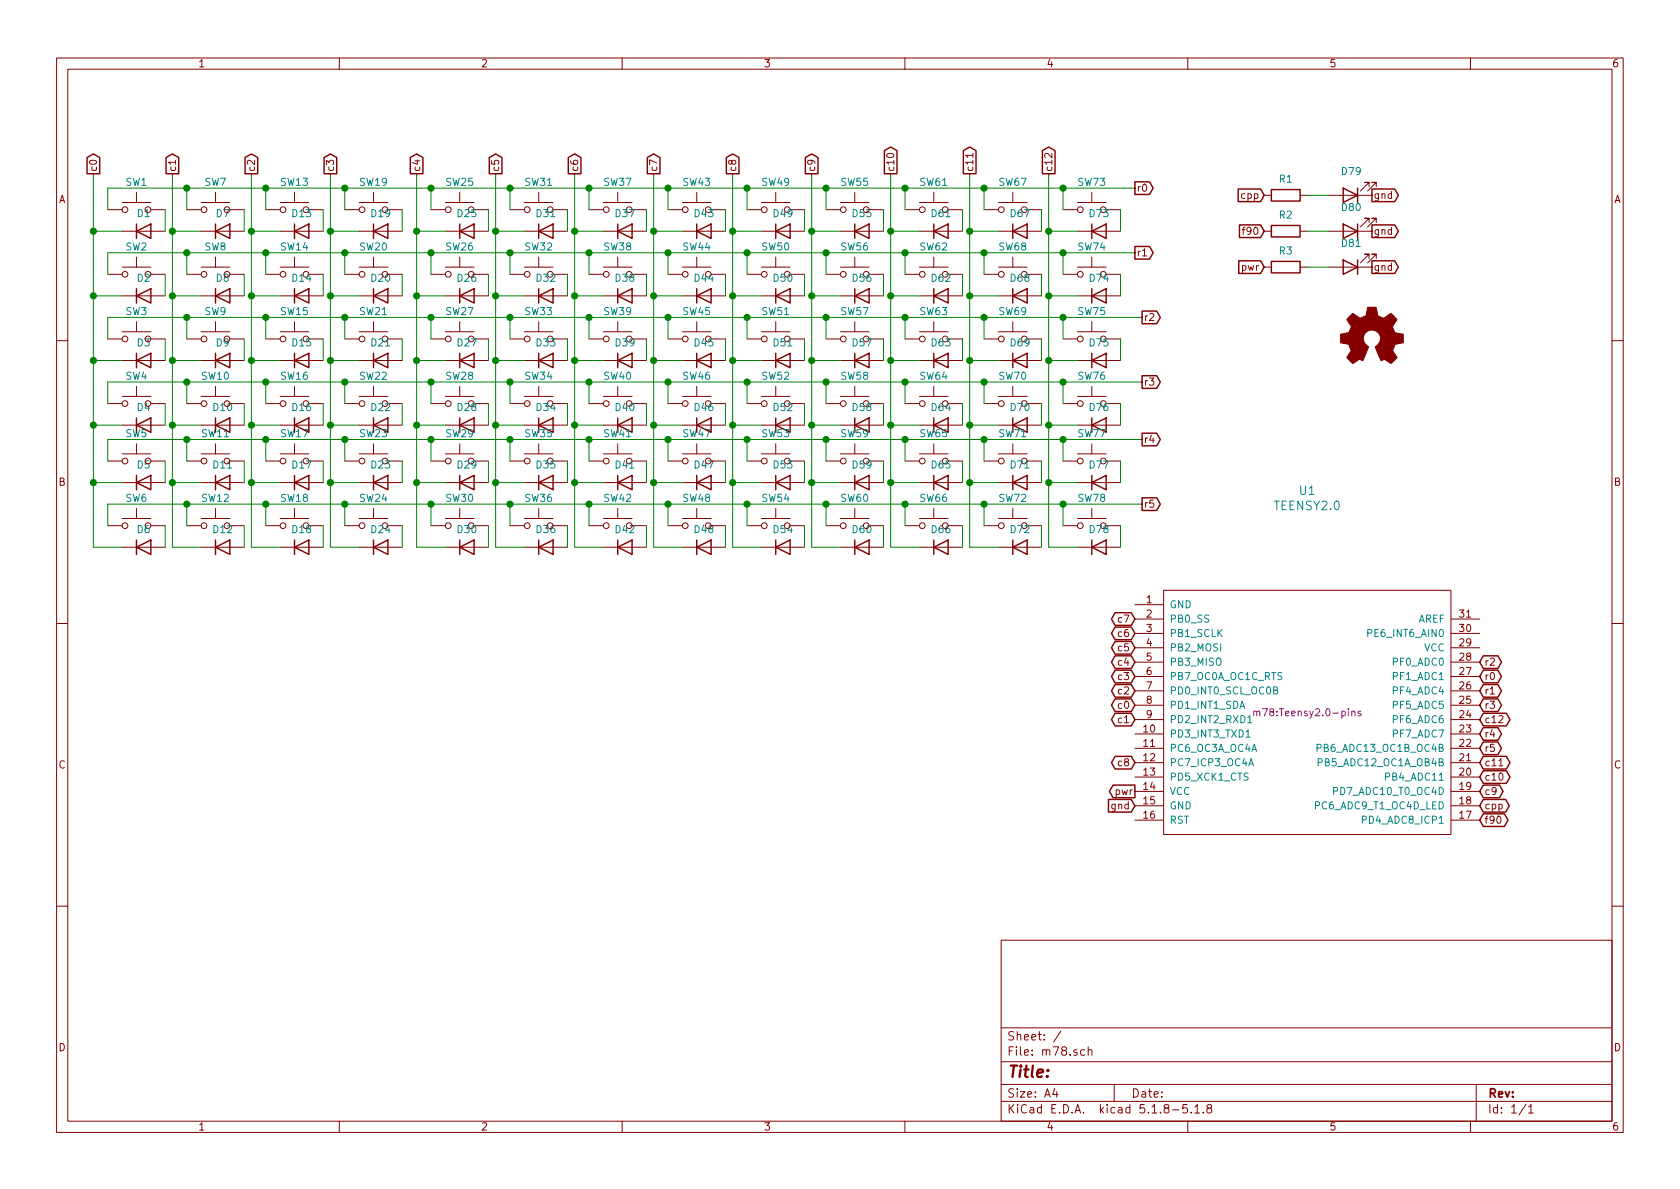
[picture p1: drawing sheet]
<svg xmlns="http://www.w3.org/2000/svg" width="297mm" height="210mm" viewBox="0 0 297 210" stroke-linecap="round" stroke-linejoin="round" font-family="sans-serif">
<defs><g id="words">
<text font-size="2.8" fill="#840000" x="178" y="190.5">Title:</text>
<g font-size="2.1" fill="#008484">
<text x="229.8" y="87.5">U1</text>
<text x="225.4" y="90.2">TEENSY2.0</text>
</g>
<g font-size="2.1" fill="#840000">
<text x="178" y="184">Sheet: /</text>
<text x="178" y="186.7">File: m78.sch</text>
<text x="178" y="196.9">KiCad E.D.A. kicad 5.1.8-5.1.8</text>
<text x="178" y="194.1">Size: A4</text>
<text x="200" y="194.1">Date:</text>
<text x="263" y="194.1">Rev:</text>
<text x="263" y="196.9">Id: 1/1</text>
</g>
<g font-size="1.8" fill="#840000">
<text x="35" y="11.9">1</text>
<text x="85" y="11.9">2</text>
<text x="135" y="11.9">3</text>
<text x="185" y="11.9">4</text>
<text x="235" y="11.9">5</text>
<text x="285" y="11.9">6</text>
<text x="10.4" y="35.9">A</text>
<text x="17.1" y="30.5" transform="rotate(-90 17.1 30.5)">c0</text>
<text x="31.1" y="30.5" transform="rotate(-90 31.1 30.5)">c1</text>
<text x="45.1" y="30.5" transform="rotate(-90 45.1 30.5)">c2</text>
<text x="59.1" y="30.5" transform="rotate(-90 59.1 30.5)">c3</text>
<text x="74.3" y="30.5" transform="rotate(-90 74.3 30.5)">c4</text>
<text x="88.3" y="30.5" transform="rotate(-90 88.3 30.5)">c5</text>
<text x="102.2" y="30.5" transform="rotate(-90 102.2 30.5)">c6</text>
<text x="116.2" y="30.5" transform="rotate(-90 116.2 30.5)">c7</text>
<text x="130.2" y="30.5" transform="rotate(-90 130.2 30.5)">c8</text>
<text x="144.1" y="30.5" transform="rotate(-90 144.1 30.5)">c9</text>
<text x="158.1" y="30.5" transform="rotate(-90 158.1 30.5)">c10</text>
<text x="172.1" y="30.5" transform="rotate(-90 172.1 30.5)">c11</text>
<text x="186.1" y="30.5" transform="rotate(-90 186.1 30.5)">c12</text>
<text x="200.9" y="33.9">r0</text>
<text x="219.6" y="35.2">cpp</text>
<text x="242.8" y="35.2">gnd</text>
<text x="285.4" y="35.9">A</text>
<text x="24.3" y="38.4">D1</text>
<text x="38.3" y="38.4">D7</text>
<text x="150.8" y="38.4">D55</text>
<text x="220.2" y="41.5">f90</text>
<text x="242.8" y="41.5">gnd</text>
<text x="200.9" y="45.3">r1</text>
<text x="219.6" y="47.9">pwr</text>
<text x="242.8" y="47.9">gnd</text>
<text x="38.3" y="49.8">D8</text>
<text x="65.7" y="49.8">D20</text>
<text x="80.9" y="49.8">D26</text>
<text x="202.2" y="56.8">r2</text>
<text x="24.3" y="61.3">D3</text>
<text x="38.3" y="61.3">D9</text>
<text x="202.2" y="68.2">r3</text>
<text x="24.3" y="72.7">D4</text>
<text x="37.7" y="72.7">D10</text>
<text x="24.3" y="82.8">D5</text>
<text x="37.7" y="82.8">D11</text>
<text x="122.8" y="82.8">D47</text>
<text x="202.2" y="78.4">r4</text>
<text x="10.4" y="85.9">B</text>
<text x="202.2" y="89.8">r5</text>
<text x="285.4" y="85.9">B</text>
<text x="94.9" y="94.3">D36</text>
<text x="108.9" y="94.3">D42</text>
<text x="122.8" y="94.3">D48</text>
<text x="136.8" y="94.3">D54</text>
<text x="150.8" y="94.3">D60</text>
<text x="164.7" y="94.3">D66</text>
<text x="202.7" y="106.7">1</text>
<text x="197.9" y="112.6">c6</text>
<text x="197.9" y="110.1">c7</text>
<text x="202.7" y="109.2">2</text>
<text x="202.7" y="111.8">3</text>
<text x="258.1" y="111.8">30</text>
<text x="258.1" y="109.2">31</text>
<text x="197.9" y="115.2">c5</text>
<text x="197.9" y="117.7">c4</text>
<text x="202.7" y="114.3">4</text>
<text x="202.7" y="116.8">5</text>
<text x="202.7" y="119.4">6</text>
<text x="258.1" y="119.4">27</text>
<text x="258.1" y="116.8">28</text>
<text x="258.1" y="114.3">29</text>
<text x="262.4" y="117.7">r2</text>
<text x="197.9" y="120.3">c3</text>
<text x="197.9" y="125.3">c0</text>
<text x="197.9" y="122.8">c2</text>
<text x="202.7" y="121.9">7</text>
<text x="202.7" y="124.5">8</text>
<text x="258.1" y="124.5">25</text>
<text x="258.1" y="121.9">26</text>
<text x="262.4" y="125.3">r3</text>
<text x="262.4" y="122.8">r1</text>
<text x="262.4" y="120.3">r0</text>
<text x="197.9" y="127.9">c1</text>
<text x="202.2" y="129.5">10</text>
<text x="202.7" y="127">9</text>
<text x="258.1" y="129.5">23</text>
<text x="258.1" y="127">24</text>
<text x="262.4" y="127.9">c12</text>
<text x="262.4" y="130.4">r4</text>
<text x="10.4" y="135.9">C</text>
<text x="197.9" y="135.5">c8</text>
<text x="202.2" y="132.1">11</text>
<text x="202.2" y="134.6">12</text>
<text x="202.2" y="137.2">13</text>
<text x="258.1" y="137.2">20</text>
<text x="258.1" y="134.6">21</text>
<text x="258.1" y="132.1">22</text>
<text x="262.4" y="135.5">c11</text>
<text x="262.4" y="133">r5</text>
<text x="285.4" y="135.9">C</text>
<text x="196.6" y="143.1">gnd</text>
<text x="197.3" y="140.6">pwr</text>
<text x="202.2" y="139.7">14</text>
<text x="202.2" y="142.2">15</text>
<text x="258.1" y="142.2">18</text>
<text x="258.1" y="139.7">19</text>
<text x="262.4" y="143.1">cpp</text>
<text x="262.4" y="138">c10</text>
<text x="262.4" y="140.6">c9</text>
<text x="202.2" y="144.8">16</text>
<text x="258.1" y="144.8">17</text>
<text x="262.4" y="145.7">f90</text>
<text x="10.4" y="185.9">D</text>
<text x="285.4" y="185.9">D</text>
<text x="35" y="199.9">1</text>
<text x="85" y="199.9">2</text>
<text x="135" y="199.9">3</text>
<text x="185" y="199.9">4</text>
<text x="235" y="199.9">5</text>
<text x="285" y="199.9">6</text>
</g>
<g font-size="1.8" fill="#008484">
<text x="22.2" y="32.9">SW1</text>
<text x="36.2" y="32.9">SW7</text>
<text x="49.7" y="32.9">SW13</text>
<text x="63.6" y="32.9">SW19</text>
<text x="78.9" y="32.9">SW25</text>
<text x="92.8" y="32.9">SW31</text>
<text x="106.8" y="32.9">SW37</text>
<text x="120.8" y="32.9">SW43</text>
<text x="134.7" y="32.9">SW49</text>
<text x="148.7" y="32.9">SW55</text>
<text x="162.7" y="32.9">SW61</text>
<text x="176.7" y="32.9">SW67</text>
<text x="190.6" y="32.9">SW73</text>
<text x="226.2" y="32.3">R1</text>
<text x="237.3" y="31">D79</text>
<text x="51.7" y="38.4">D13</text>
<text x="65.7" y="38.4">D19</text>
<text x="80.9" y="38.4">D25</text>
<text x="94.9" y="38.4">D31</text>
<text x="108.9" y="38.4">D37</text>
<text x="122.8" y="38.4">D43</text>
<text x="136.8" y="38.4">D49</text>
<text x="164.7" y="38.4">D61</text>
<text x="178.7" y="38.4">D67</text>
<text x="192.7" y="38.4">D73</text>
<text x="226.2" y="38.7">R2</text>
<text x="237.3" y="37.3">D80</text>
<text x="22.2" y="44.3">SW2</text>
<text x="36.2" y="44.3">SW8</text>
<text x="49.7" y="44.3">SW14</text>
<text x="63.6" y="44.3">SW20</text>
<text x="78.9" y="44.3">SW26</text>
<text x="92.8" y="44.3">SW32</text>
<text x="106.8" y="44.3">SW38</text>
<text x="120.8" y="44.3">SW44</text>
<text x="134.7" y="44.3">SW50</text>
<text x="148.7" y="44.3">SW56</text>
<text x="162.7" y="44.3">SW62</text>
<text x="176.7" y="44.3">SW68</text>
<text x="190.6" y="44.3">SW74</text>
<text x="226.2" y="45">R3</text>
<text x="237.3" y="43.7">D81</text>
<text x="24.3" y="49.8">D2</text>
<text x="51.7" y="49.8">D14</text>
<text x="94.9" y="49.8">D32</text>
<text x="108.9" y="49.8">D38</text>
<text x="122.8" y="49.8">D44</text>
<text x="136.8" y="49.8">D50</text>
<text x="150.8" y="49.8">D56</text>
<text x="164.7" y="49.8">D62</text>
<text x="178.7" y="49.8">D68</text>
<text x="192.7" y="49.8">D74</text>
<text x="22.2" y="55.7">SW3</text>
<text x="36.2" y="55.7">SW9</text>
<text x="49.7" y="55.7">SW15</text>
<text x="63.6" y="55.7">SW21</text>
<text x="78.9" y="55.7">SW27</text>
<text x="92.8" y="55.7">SW33</text>
<text x="106.8" y="55.7">SW39</text>
<text x="120.8" y="55.7">SW45</text>
<text x="134.7" y="55.7">SW51</text>
<text x="148.7" y="55.7">SW57</text>
<text x="162.7" y="55.7">SW63</text>
<text x="176.7" y="55.7">SW69</text>
<text x="190.6" y="55.7">SW75</text>
<text x="51.7" y="61.3">D15</text>
<text x="65.7" y="61.3">D21</text>
<text x="80.9" y="61.3">D27</text>
<text x="94.9" y="61.3">D33</text>
<text x="108.9" y="61.3">D39</text>
<text x="122.8" y="61.3">D45</text>
<text x="136.8" y="61.3">D51</text>
<text x="150.8" y="61.3">D57</text>
<text x="164.7" y="61.3">D63</text>
<text x="178.7" y="61.3">D69</text>
<text x="192.7" y="61.3">D75</text>
<text x="22.2" y="67.2">SW4</text>
<text x="35.7" y="67.2">SW10</text>
<text x="49.7" y="67.2">SW16</text>
<text x="63.6" y="67.2">SW22</text>
<text x="78.9" y="67.2">SW28</text>
<text x="92.8" y="67.2">SW34</text>
<text x="106.8" y="67.2">SW40</text>
<text x="120.8" y="67.2">SW46</text>
<text x="134.7" y="67.2">SW52</text>
<text x="148.7" y="67.2">SW58</text>
<text x="162.7" y="67.2">SW64</text>
<text x="176.7" y="67.2">SW70</text>
<text x="190.6" y="67.2">SW76</text>
<text x="22.2" y="77.3">SW5</text>
<text x="35.7" y="77.3">SW11</text>
<text x="49.7" y="77.3">SW17</text>
<text x="51.7" y="72.7">D16</text>
<text x="63.6" y="77.3">SW23</text>
<text x="65.7" y="72.7">D22</text>
<text x="78.9" y="77.3">SW29</text>
<text x="80.9" y="72.7">D28</text>
<text x="92.8" y="77.3">SW35</text>
<text x="94.9" y="72.7">D34</text>
<text x="106.8" y="77.3">SW41</text>
<text x="108.9" y="72.7">D40</text>
<text x="120.8" y="77.3">SW47</text>
<text x="122.8" y="72.7">D46</text>
<text x="134.7" y="77.3">SW53</text>
<text x="136.8" y="72.7">D52</text>
<text x="148.7" y="77.3">SW59</text>
<text x="150.8" y="72.7">D58</text>
<text x="162.7" y="77.3">SW65</text>
<text x="164.7" y="72.7">D64</text>
<text x="176.7" y="77.3">SW71</text>
<text x="178.7" y="72.7">D70</text>
<text x="190.6" y="77.3">SW77</text>
<text x="192.7" y="72.7">D76</text>
<text x="51.7" y="82.8">D17</text>
<text x="65.7" y="82.8">D23</text>
<text x="80.9" y="82.8">D29</text>
<text x="94.9" y="82.8">D35</text>
<text x="108.9" y="82.8">D41</text>
<text x="136.8" y="82.8">D53</text>
<text x="150.8" y="82.8">D59</text>
<text x="164.7" y="82.8">D65</text>
<text x="178.7" y="82.8">D71</text>
<text x="192.7" y="82.8">D77</text>
<text x="22.2" y="88.7">SW6</text>
<text x="35.7" y="88.7">SW12</text>
<text x="49.7" y="88.7">SW18</text>
<text x="63.6" y="88.7">SW24</text>
<text x="78.9" y="88.7">SW30</text>
<text x="92.8" y="88.7">SW36</text>
<text x="106.8" y="88.7">SW42</text>
<text x="120.8" y="88.7">SW48</text>
<text x="134.7" y="88.7">SW54</text>
<text x="148.7" y="88.7">SW60</text>
<text x="162.7" y="88.7">SW66</text>
<text x="176.7" y="88.7">SW72</text>
<text x="190.6" y="88.7">SW78</text>
<text x="24.3" y="94.3">D6</text>
<text x="37.7" y="94.3">D12</text>
<text x="51.7" y="94.3">D18</text>
<text x="65.7" y="94.3">D24</text>
<text x="80.9" y="94.3">D30</text>
<text x="178.7" y="94.3">D72</text>
<text x="192.7" y="94.3">D78</text>
<text x="206.8" y="107.6">GND</text>
<text x="206.8" y="110.1">PB0_SS</text>
<text x="206.8" y="112.6">PB1_SCLK</text>
<text x="242.3" y="112.6">PE6_INT6_AIN0</text>
<text x="250.7" y="110.1">AREF</text>
<text x="206.8" y="115.2">PB2_MOSI</text>
<text x="206.8" y="117.7">PB3_MISO</text>
<text x="246.5" y="117.7">PF0_ADC0</text>
<text x="251.8" y="115.2">VCC</text>
<text x="206.8" y="120.3">PB7_OC0A_OC1C_RTS</text>
<text x="206.8" y="122.8">PD0_INT0_SCL_OC0B</text>
<text x="206.8" y="125.3">PD1_INT1_SDA</text>
<text x="246.5" y="125.3">PF5_ADC5</text>
<text x="246.5" y="122.8">PF4_ADC4</text>
<text x="246.5" y="120.3">PF1_ADC1</text>
<text x="206.8" y="130.4">PD3_INT3_TXD1</text>
<text x="206.8" y="127.9">PD2_INT2_RXD1</text>
<text x="246.5" y="130.4">PF7_ADC7</text>
<text x="246.5" y="127.9">PF6_ADC6</text>
<text x="206.8" y="133">PC6_OC3A_OC4A</text>
<text x="206.8" y="135.5">PC7_ICP3_OC4A</text>
<text x="233.5" y="135.5">PB5_ADC12_OC1A_OB4B</text>
<text x="233.5" y="133">PB6_ADC13_OC1B_OC4B</text>
<text x="206.8" y="138">PD5_XCK1_CTS</text>
<text x="206.8" y="140.6">VCC</text>
<text x="206.8" y="143.1">GND</text>
<text x="232.8" y="143.1">PC6_ADC9_T1_OC4D_LED</text>
<text x="236.3" y="140.6">PD7_ADC10_T0_OC4D</text>
<text x="245.3" y="138">PB4_ADC11</text>
<text x="206.8" y="145.7">RST</text>
<text x="241.4" y="145.7">PD4_ADC8_ICP1</text>
</g>
<text font-size="1.8" fill="#840084" x="222.7" y="126.7">m78:Teensy2.0-pins</text>
</g></defs>
<g fill="none" stroke="#840000" stroke-width=".18">
<path d="M10 10.3h277v189.9h-277zM12 12.2h273v186.1h-273zM60 10.3v1.9M110 10.3v1.9M160 10.3v1.9M210 10.3v1.9M260 10.3v1.9M19 37.1h2.6M21.6 35.8h5.1M24.1 34v1.8M26.7 37.1h2.5M33 37.1h2.6"/>
<path d="M35.6 35.8h5M38.1 34v1.8M40.6 37.1h2.6M47 37.1h2.5M49.5 35.8h5.1M52.1 34v1.8M54.6 37.1h2.5M61 37.1h2.5M63.5 35.8h5.1M66 34v1.8M68.6 37.1h2.5M76.2 37.1h2.5"/>
<path d="M78.7 35.8h5.1M81.3 34v1.8M83.8 37.1h2.6M90.2 37.1h2.5M92.7 35.8h5.1M95.2 34v1.8M97.8 37.1h2.5M104.1 37.1h2.6M106.7 35.8h5.1M109.2 34v1.8M111.8 37.1h2.5M118.1 37.1h2.5"/>
<path d="M120.6 35.8h5.1M123.2 34v1.8M125.7 37.1h2.6M132.1 37.1h2.5M134.6 35.8h5.1M137.2 34v1.8M139.7 37.1h2.5M146 37.1h2.6M148.6 35.8h5.1M151.1 34v1.8M153.7 37.1h2.5M160 37.1h2.6"/>
<path d="M162.6 35.8h5M165.1 34v1.8M167.6 37.1h2.6M172 27.1v.8M174 37.1h2.5M176.5 35.8h5.1M179.1 34v1.8M181.6 37.1h2.5M188 37.1h2.5M190.5 35.8h5.1M193 34v1.8M195.6 37.1h2.5"/>
<path d="M223.5 34.5h1.3M229.9 34.5h1.2M234.9 34.5h7.7M242.1 33v-.7h-.8h.8l-1.6 1.5M242.1 39.4v-.8h-.8h.8l-1.6 1.5M243.3 33v-.7h-.7h.7l-1.5 1.5M243.3 39.4v-.8h-.7h.7l-1.5 1.5M19 48.5h2.6M19 59.9h2.6M21.6 40.9h7.6M21.6 47.2h5.1M21.6 52.3h7.6"/>
<path d="M21.6 58.7h5.1M24.1 45.5v1.7M24.1 56.9v1.8M26.7 48.5h2.5M26.7 59.9h2.5M33 48.5h2.6M33 59.9h2.6M35.6 40.9h7.6M35.6 47.2h5M35.6 52.3h7.6M35.6 58.7h5M38.1 45.5v1.7"/>
<path d="M38.1 56.9v1.8M40.6 48.5h2.6M40.6 59.9h2.6M47 48.5h2.5M47 59.9h2.5M49.5 40.9h7.6M49.5 47.2h5.1M49.5 52.3h7.6M49.5 58.7h5.1M52.1 45.5v1.7M52.1 56.9v1.8M54.6 48.5h2.5"/>
<path d="M54.6 59.9h2.5M61 48.5h2.5M61 59.9h2.5M63.5 40.9h7.6M63.5 47.2h5.1M63.5 52.3h7.6M63.5 58.7h5.1M66 45.5v1.7M66 56.9v1.8M68.6 48.5h2.5M68.6 59.9h2.5M76.2 48.5h2.5"/>
<path d="M76.2 59.9h2.5M78.7 40.9h7.7M78.7 47.2h5.1M78.7 52.3h7.7M78.7 58.7h5.1M81.3 45.5v1.7M81.3 56.9v1.8M83.8 48.5h2.6M83.8 59.9h2.6M90.2 48.5h2.5M90.2 59.9h2.5M92.7 40.9h7.6"/>
<path d="M92.7 47.2h5.1M92.7 52.3h7.6M92.7 58.7h5.1M95.2 45.5v1.7M95.2 56.9v1.8M97.8 48.5h2.5M97.8 59.9h2.5M104.1 48.5h2.6M104.1 59.9h2.6M106.7 40.9h7.6M106.7 47.2h5.1M106.7 52.3h7.6"/>
<path d="M106.7 58.7h5.1M109.2 45.5v1.7M109.2 56.9v1.8M111.8 48.5h2.5M111.8 59.9h2.5M118.1 48.5h2.5M118.1 59.9h2.5M120.6 40.9h7.7M120.6 47.2h5.1M120.6 52.3h7.7M120.6 58.7h5.1M123.2 45.5v1.7"/>
<path d="M123.2 56.9v1.8M125.7 48.5h2.6M125.7 59.9h2.6M132.1 48.5h2.5M132.1 59.9h2.5M134.6 40.9h7.6M134.6 47.2h5.1M134.6 52.3h7.6M134.6 58.7h5.1M137.2 45.5v1.7M137.2 56.9v1.8M139.7 48.5h2.5"/>
<path d="M139.7 59.9h2.5M146 48.5h2.6M146 59.9h2.6M148.6 40.9h7.6M148.6 47.2h5.1M148.6 52.3h7.6M148.6 58.7h5.1M151.1 45.5v1.7M151.1 56.9v1.8M153.7 48.5h2.5M153.7 59.9h2.5M160 48.5h2.6"/>
<path d="M160 59.9h2.6M162.6 40.9h7.6M162.6 47.2h5M162.6 52.3h7.6M162.6 58.7h5M165.1 45.5v1.7M165.1 56.9v1.8M167.6 48.5h2.6M167.6 59.9h2.6M174 48.5h2.5M174 59.9h2.5M176.5 40.9h7.6"/>
<path d="M176.5 47.2h5.1M176.5 52.3h7.6M176.5 58.7h5.1M179.1 45.5v1.7M179.1 56.9v1.8M181.6 48.5h2.5M181.6 59.9h2.5M188 48.5h2.5M188 59.9h2.5M190.5 40.9h7.6M190.5 47.2h5.1M190.5 52.3h7.6"/>
<path d="M190.5 58.7h5.1M193 45.5v1.7M193 56.9v1.8M195.6 48.5h2.5M195.6 59.9h2.5M223.5 40.9h1.3M223.5 47.2h1.3M229.9 40.9h1.2M229.9 47.2h1.2M234.9 40.9h7.7M234.9 47.2h7.7M242.1 45.7v-.7h-.8h.8l-1.6 1.5"/>
<path d="M243.3 45.7v-.7h-.7h.7l-1.5 1.5M10 60.2h2M19 71.4h2.6M21.6 70.1h5.1M21.6 75.2h7.6M21.6 63.7h7.6M24.1 68.3v1.8M24.1 78.5v1.8M26.7 71.4h2.5M33 71.4h2.6M35.6 70.1h5M35.6 75.2h7.6"/>
<path d="M35.6 63.7h7.6M38.1 68.3v1.8M38.1 78.5v1.8M40.6 71.4h2.6M47 71.4h2.5M49.5 70.1h5.1M49.5 75.2h7.6M49.5 63.7h7.6M52.1 68.3v1.8M52.1 78.5v1.8M54.6 71.4h2.5M61 71.4h2.5"/>
<path d="M63.5 70.1h5.1M63.5 75.2h7.6M63.5 63.7h7.6M66 68.3v1.8M66 78.5v1.8M68.6 71.4h2.5M76.2 71.4h2.5M78.7 70.1h5.1M78.7 75.2h7.7M78.7 63.7h7.7M81.3 68.3v1.8M81.3 78.5v1.8"/>
<path d="M83.8 71.4h2.6M90.2 71.4h2.5M92.7 70.1h5.1M92.7 75.2h7.6M92.7 63.7h7.6M95.2 68.3v1.8M95.2 78.5v1.8M97.8 71.4h2.5M104.1 71.4h2.6M106.7 70.1h5.1M106.7 75.2h7.6M106.7 63.7h7.6"/>
<path d="M109.2 68.3v1.8M109.2 78.5v1.8M111.8 71.4h2.5M118.1 71.4h2.5M120.6 70.1h5.1M120.6 75.2h7.7M120.6 63.7h7.7M123.2 68.3v1.8M123.2 78.5v1.8M125.7 71.4h2.6M132.1 71.4h2.5M134.6 70.1h5.1"/>
<path d="M134.6 75.2h7.6M134.6 63.7h7.6M137.2 68.3v1.8M137.2 78.5v1.8M139.7 71.4h2.5M146 71.4h2.6M148.6 70.1h5.1M148.6 75.2h7.6M148.6 63.7h7.6M151.1 68.3v1.8M151.1 78.5v1.8M153.7 71.4h2.5"/>
<path d="M160 71.4h2.6M162.6 70.1h5M162.6 75.2h7.6M162.6 63.7h7.6M165.1 68.3v1.8M165.1 78.5v1.8M167.6 71.4h2.6M174 71.4h2.5M176.5 70.1h5.1M176.5 75.2h7.6M176.5 63.7h7.6M179.1 68.3v1.8"/>
<path d="M179.1 78.5v1.8M181.6 71.4h2.5M188 71.4h2.5M190.5 70.1h5.1M190.5 75.2h7.6M190.5 63.7h7.6M193 68.3v1.8M193 78.5v1.8M195.6 71.4h2.5M285 60.2h2M19 81.5h2.6M19 93h2.6"/>
<path d="M21.6 85.3h7.6M21.6 96.8h7.6M21.6 80.3h5.1M21.6 91.7h5.1M24.1 89.9v1.8M26.7 81.5h2.5M26.7 93h2.5M33 81.5h2.6M33 93h2.6M35.6 85.3h7.6M35.6 96.8h7.6M35.6 80.3h5"/>
<path d="M35.6 91.7h5M38.1 89.9v1.8M40.6 81.5h2.6M40.6 93h2.6M47 81.5h2.5M47 93h2.5M49.5 85.3h7.6M49.5 96.8h7.6M49.5 80.3h5.1M49.5 91.7h5.1M52.1 89.9v1.8M54.6 81.5h2.5"/>
<path d="M54.6 93h2.5M61 81.5h2.5M61 93h2.5M63.5 85.3h7.6M63.5 96.8h7.6M63.5 80.3h5.1M63.5 91.7h5.1M66 89.9v1.8M68.6 81.5h2.5M68.6 93h2.5M76.2 81.5h2.5M76.2 93h2.5"/>
<path d="M78.7 85.3h7.7M78.7 96.8h7.7M78.7 80.3h5.1M78.7 91.7h5.1M81.3 89.9v1.8M83.8 81.5h2.6M83.8 93h2.6M90.2 81.5h2.5M90.2 93h2.5M92.7 85.3h7.6M92.7 96.8h7.6M92.7 80.3h5.1"/>
<path d="M92.7 91.7h5.1M95.2 89.9v1.8M97.8 81.5h2.5M97.8 93h2.5M104.1 81.5h2.6M104.1 93h2.6M106.7 85.3h7.6M106.7 96.8h7.6M106.7 80.3h5.1M106.7 91.7h5.1M109.2 89.9v1.8M111.8 81.5h2.5"/>
<path d="M111.8 93h2.5M118.1 81.5h2.5M118.1 93h2.5M120.6 85.3h7.7M120.6 96.8h7.7M120.6 80.3h5.1M120.6 91.7h5.1M123.2 89.9v1.8M125.7 81.5h2.6M125.7 93h2.6M132.1 81.5h2.5M132.1 93h2.5"/>
<path d="M134.6 85.3h7.6M134.6 96.8h7.6M134.6 80.3h5.1M134.6 91.7h5.1M137.2 89.9v1.8M139.7 81.5h2.5M139.7 93h2.5M146 81.5h2.6M146 93h2.6M148.6 85.3h7.6M148.6 96.8h7.6M148.6 80.3h5.1"/>
<path d="M148.6 91.7h5.1M151.1 89.9v1.8M153.7 81.5h2.5M153.7 93h2.5M160 81.5h2.6M160 93h2.6M162.6 85.3h7.6M162.6 96.8h7.6M162.6 80.3h5M162.6 91.7h5M165.1 89.9v1.8M167.6 81.5h2.6"/>
<path d="M167.6 93h2.6M174 81.5h2.5M174 93h2.5M176.5 85.3h7.6M176.5 96.8h7.6M176.5 80.3h5.1M176.5 91.7h5.1M179.1 89.9v1.8M181.6 81.5h2.5M181.6 93h2.5M188 81.5h2.5M188 93h2.5"/>
<path d="M190.5 85.3h7.6M190.5 96.8h7.6M190.5 80.3h5.1M190.5 91.7h5.1M193 89.9v1.8M195.6 81.5h2.5M195.6 93h2.5M10 110.3h2M200.7 106.9h5M200.7 109.5h5M200.7 119.6h5M200.7 117.1h5"/>
<path d="M200.7 114.5h5M200.7 112h5M205.7 104.4h50.8v43.2h-50.8zM256.5 109.5h5.1M256.5 119.6h5.1M256.5 117.1h5.1M256.5 114.5h5.1M256.5 112h5.1M285 110.3h2M200.7 129.8h5M200.7 132.3h5M200.7 134.9h5"/>
<path d="M200.7 137.4h5M200.7 139.9h5M200.7 127.2h5M200.7 124.7h5M200.7 122.2h5M256.5 129.8h5.1M256.5 132.3h5.1M256.5 134.9h5.1M256.5 137.4h5.1M256.5 139.9h5.1M256.5 127.2h5.1M256.5 124.7h5.1"/>
<path d="M256.5 122.2h5.1M265 135.4h.7M200.7 142.5h5M200.7 145h5M256.5 142.5h5.1M256.5 145h5.1M10 160.2h2M177 166.3h108v32h-108zM285 160.2h2M60 198.3v1.9M110 198.3v1.9M160 198.3v1.9"/>
<path d="M177 194.8h108M177 191.8h108M177 187.8h108M177 181.8h108M186.5 192.5l-.4 1h1M186.8 193v1M187.6 182.3l-1.3 2M191.8 185.7l-.5-.1-.2 .3 .1 .6h.6M192.4 185.7h.1a.37 .37 0 0 1 .6 .1v.8M192.4 185.1v1.5M197 191.8v3M207.3 196.3h1.2"/>
<path d="M209.9 195.3h-.7l-.1 .7 .2-.1 .5 .1 .2 .2-.1 .5-.2 .1-.6-.1M210 198.3v1.9M210.6 196.7v.1M211.3 195.8l.4-.5v1.5M211.3 196.8h.8M212.8 196.7v.1M213.7 196l-.3-.3 .1-.2 .2-.2 .4 .1 .1 .2v.2l-.7 .2a.48 .48 0 0 0 0 .7l.2 .1 .5-.1a.48 .48 0 0 0-.2-.7M260 198.3v1.9M261 191.8v6.5M269.8 195.2l-1.2 2M270.3 195.8l.4-.5v1.5M270.3 196.8h.8"/>
<circle cx="22.1" cy="37.1" r=".51"/>
<circle cx="36.1" cy="37.1" r=".51"/>
<circle cx="50" cy="37.1" r=".51"/>
<circle cx="64" cy="37.1" r=".51"/>
<circle cx="79.2" cy="37.1" r=".51"/>
<circle cx="93.2" cy="37.1" r=".51"/>
<circle cx="107.2" cy="37.1" r=".51"/>
<circle cx="121.2" cy="37.1" r=".51"/>
<circle cx="135.1" cy="37.1" r=".51"/>
<circle cx="149.1" cy="37.1" r=".51"/>
<circle cx="163.1" cy="37.1" r=".51"/>
<circle cx="177" cy="37.1" r=".51"/>
<circle cx="191" cy="37.1" r=".51"/>
<circle cx="22.1" cy="48.5" r=".51"/>
<circle cx="22.1" cy="59.9" r=".51"/>
<circle cx="36.1" cy="48.5" r=".51"/>
<circle cx="36.1" cy="59.9" r=".51"/>
<circle cx="50" cy="59.9" r=".51"/>
<circle cx="50" cy="48.5" r=".51"/>
<circle cx="64" cy="59.9" r=".51"/>
<circle cx="64" cy="48.5" r=".51"/>
<circle cx="79.2" cy="48.5" r=".51"/>
<circle cx="79.2" cy="59.9" r=".51"/>
<circle cx="93.2" cy="48.5" r=".51"/>
<circle cx="93.2" cy="59.9" r=".51"/>
<circle cx="107.2" cy="59.9" r=".51"/>
<circle cx="107.2" cy="48.5" r=".51"/>
<circle cx="121.2" cy="59.9" r=".51"/>
<circle cx="121.2" cy="48.5" r=".51"/>
<circle cx="135.1" cy="48.5" r=".51"/>
<circle cx="135.1" cy="59.9" r=".51"/>
<circle cx="149.1" cy="48.5" r=".51"/>
<circle cx="149.1" cy="59.9" r=".51"/>
<circle cx="163.1" cy="48.5" r=".51"/>
<circle cx="163.1" cy="59.9" r=".51"/>
<circle cx="177" cy="48.5" r=".51"/>
<circle cx="177" cy="59.9" r=".51"/>
<circle cx="191" cy="59.9" r=".51"/>
<circle cx="191" cy="48.5" r=".51"/>
<circle cx="22.1" cy="71.4" r=".51"/>
<circle cx="36.1" cy="71.4" r=".51"/>
<circle cx="50" cy="71.4" r=".51"/>
<circle cx="64" cy="71.4" r=".51"/>
<circle cx="79.2" cy="71.4" r=".51"/>
<circle cx="93.2" cy="71.4" r=".51"/>
<circle cx="107.2" cy="71.4" r=".51"/>
<circle cx="121.2" cy="71.4" r=".51"/>
<circle cx="135.1" cy="71.4" r=".51"/>
<circle cx="149.1" cy="71.4" r=".51"/>
<circle cx="163.1" cy="71.4" r=".51"/>
<circle cx="177" cy="71.4" r=".51"/>
<circle cx="191" cy="71.4" r=".51"/>
<circle cx="22.1" cy="81.5" r=".51"/>
<circle cx="22.1" cy="93" r=".51"/>
<circle cx="36.1" cy="81.5" r=".51"/>
<circle cx="36.1" cy="93" r=".51"/>
<circle cx="50" cy="81.5" r=".51"/>
<circle cx="50" cy="93" r=".51"/>
<circle cx="64" cy="93" r=".51"/>
<circle cx="64" cy="81.5" r=".51"/>
<circle cx="79.2" cy="93" r=".51"/>
<circle cx="79.2" cy="81.5" r=".51"/>
<circle cx="93.2" cy="93" r=".51"/>
<circle cx="93.2" cy="81.5" r=".51"/>
<circle cx="107.2" cy="81.5" r=".51"/>
<circle cx="107.2" cy="93" r=".51"/>
<circle cx="121.2" cy="81.5" r=".51"/>
<circle cx="121.2" cy="93" r=".51"/>
<circle cx="135.1" cy="93" r=".51"/>
<circle cx="135.1" cy="81.5" r=".51"/>
<circle cx="149.1" cy="81.5" r=".51"/>
<circle cx="149.1" cy="93" r=".51"/>
<circle cx="163.1" cy="81.5" r=".51"/>
<circle cx="163.1" cy="93" r=".51"/>
<circle cx="177" cy="81.5" r=".51"/>
<circle cx="177" cy="93" r=".51"/>
<circle cx="191" cy="93" r=".51"/>
<circle cx="191" cy="81.5" r=".51"/>
</g>
<g fill="none" stroke="#840000" stroke-width=".25">
<path d="M15.4 27.9l1.1-.7 1.1 .7v2.8h-2.2zM24.1 39.6v2.6M29.4 27.9l1.1-.7 1.1 .7v2.8h-2.2zM38.1 39.6v2.6M43.3 27.9l1.1-.7 1.2 .7v2.8h-2.3zM52.1 39.6v2.6M57.3 27.9l1.1-.7 1.1 .7v2.8h-2.2zM66 39.6v2.6M72.5 27.9l1.2-.7 1.1 .7v2.8h-2.3zM81.3 39.6v2.6M86.5 27.9l1.1-.7 1.1 .7v2.8h-2.2zM95.2 39.6v2.6"/>
<path d="M100.5 27.9l1.1-.7 1.1 .7v2.8h-2.2zM109.2 39.6v2.6M114.5 27.9l1.1-.7 1.1 .7v2.8h-2.2zM123.2 39.6v2.6M128.4 27.9l1.1-.7 1.2 .7v2.8h-2.3zM137.2 39.6v2.6M142.4 27.9l1.1-.7 1.1 .7v2.8h-2.2zM151.1 39.6v2.6M156.4 26.6l1.1-.6 1.1 .6v4.1h-2.2zM165.1 39.6v2.6M170.3 26.6l1.1-.6 1.2 .6v4.1h-2.3zM179.1 39.6v2.6"/>
<path d="M184.3 26.6l1.1-.6 1.1 .6v4.1h-2.2zM193 39.6v2.6M200.7 32.2h2.6l.6 1.1-.6 1.1h-2.6zM218.9 33.4h4l.6 1.1-.6 1.2h-4zM219.2 39.8h3.7l.6 1.1-.6 1.1h-3.7zM224.8 33.5h5.1v2.1h-5.1zM224.8 39.9h5.1v2h-5.1zM237.5 33.3l2.5 1.2-2.5 1.3zM237.5 39.6l2.5 1.3-2.5 1.3zM240 33.3v2.5M240 39.6v2.6M242.6 39.8h4l.6 1.1-.6 1.1h-4z"/>
<path d="M242.6 33.4h4l.6 1.1-.6 1.2h-4zM24.1 40.9l2.6-1.3v2.6zM24.1 52.3l2.6-1.3v2.6zM24.1 51v2.6M38.1 40.9l2.5-1.3v2.6zM38.1 52.3l2.5-1.3v2.6zM38.1 51v2.6M52.1 40.9l2.5-1.3v2.6zM52.1 52.3l2.5-1.3v2.6zM52.1 51v2.6M66 52.3l2.6-1.3v2.6zM66 40.9l2.6-1.3v2.6z"/>
<path d="M66 51v2.6M81.3 52.3l2.5-1.3v2.6zM81.3 40.9l2.5-1.3v2.6zM81.3 51v2.6M95.2 52.3l2.6-1.3v2.6zM95.2 40.9l2.6-1.3v2.6zM95.2 51v2.6M109.2 52.3l2.6-1.3v2.6zM109.2 40.9l2.6-1.3v2.6zM109.2 51v2.6M123.2 52.3l2.5-1.3v2.6zM123.2 40.9l2.5-1.3v2.6z"/>
<path d="M123.2 51v2.6M137.2 52.3l2.5-1.3v2.6zM137.2 40.9l2.5-1.3v2.6zM137.2 51v2.6M151.1 40.9l2.6-1.3v2.6zM151.1 52.3l2.6-1.3v2.6zM151.1 51v2.6M165.1 52.3l2.5-1.3v2.6zM165.1 40.9l2.5-1.3v2.6zM165.1 51v2.6M179.1 52.3l2.5-1.3v2.6zM179.1 40.9l2.5-1.3v2.6z"/>
<path d="M179.1 51v2.6M193 52.3l2.6-1.3v2.6zM193 40.9l2.6-1.3v2.6zM193 51v2.6M200.7 43.6h2.6l.6 1.1-.6 1.1h-2.6zM201.9 55h2.6l.7 1.1-.7 1.1h-2.6zM219 46.1h3.9l.6 1.1-.6 1.2h-3.9zM224.8 46.2h5.1v2.1h-5.1zM237.5 46l2.5 1.2-2.5 1.3zM240 46v2.5M242.6 46.1h4l.6 1.1-.6 1.2h-4zM24.1 63.7l2.6-1.2v2.5z"/>
<path d="M24.1 75.2l2.6-1.3v2.5zM24.1 62.5v2.5M24.1 73.9v2.5M38.1 63.7l2.5-1.2v2.5zM38.1 75.2l2.5-1.3v2.5zM38.1 62.5v2.5M38.1 73.9v2.5M52.1 63.7l2.5-1.2v2.5zM52.1 75.2l2.5-1.3v2.5zM52.1 62.5v2.5M52.1 73.9v2.5M66 75.2l2.6-1.3v2.5z"/>
<path d="M66 63.7l2.6-1.2v2.5zM66 62.5v2.5M66 73.9v2.5M81.3 75.2l2.5-1.3v2.5zM81.3 63.7l2.5-1.2v2.5zM81.3 62.5v2.5M81.3 73.9v2.5M95.2 75.2l2.6-1.3v2.5zM95.2 63.7l2.6-1.2v2.5zM95.2 62.5v2.5M95.2 73.9v2.5M109.2 75.2l2.6-1.3v2.5z"/>
<path d="M109.2 63.7l2.6-1.2v2.5zM109.2 62.5v2.5M109.2 73.9v2.5M123.2 75.2l2.5-1.3v2.5zM123.2 63.7l2.5-1.2v2.5zM123.2 62.5v2.5M123.2 73.9v2.5M137.2 75.2l2.5-1.3v2.5zM137.2 63.7l2.5-1.2v2.5zM137.2 62.5v2.5M137.2 73.9v2.5M151.1 75.2l2.6-1.3v2.5z"/>
<path d="M151.1 63.7l2.6-1.2v2.5zM151.1 62.5v2.5M151.1 73.9v2.5M165.1 75.2l2.5-1.3v2.5zM165.1 63.7l2.5-1.2v2.5zM165.1 62.5v2.5M165.1 73.9v2.5M179.1 75.2l2.5-1.3v2.5zM179.1 63.7l2.5-1.2v2.5zM179.1 62.5v2.5M179.1 73.9v2.5M193 75.2l2.6-1.3v2.5z"/>
<path d="M193 63.7l2.6-1.2v2.5zM193 62.5v2.5M193 73.9v2.5M201.9 66.4h2.6l.7 1.2-.7 1.1h-2.6zM201.9 76.6h2.6l.7 1.1-.7 1.1h-2.6zM24.1 85.3l2.6-1.2v2.5zM24.1 96.8l2.6-1.3v2.5zM24.1 84.1v2.5M24.1 95.5v2.5M38.1 85.3l2.5-1.2v2.5zM38.1 96.8l2.5-1.3v2.5zM38.1 84.1v2.5"/>
<path d="M38.1 95.5v2.5M52.1 85.3l2.5-1.2v2.5zM52.1 96.8l2.5-1.3v2.5zM52.1 84.1v2.5M52.1 95.5v2.5M66 96.8l2.6-1.3v2.5zM66 85.3l2.6-1.2v2.5zM66 84.1v2.5M66 95.5v2.5M81.3 96.8l2.5-1.3v2.5zM81.3 85.3l2.5-1.2v2.5zM81.3 84.1v2.5"/>
<path d="M81.3 95.5v2.5M95.2 96.8l2.6-1.3v2.5zM95.2 85.3l2.6-1.2v2.5zM95.2 84.1v2.5M95.2 95.5v2.5M109.2 96.8l2.6-1.3v2.5zM109.2 85.3l2.6-1.2v2.5zM109.2 84.1v2.5M109.2 95.5v2.5M123.2 85.3l2.5-1.2v2.5zM123.2 96.8l2.5-1.3v2.5zM123.2 84.1v2.5"/>
<path d="M123.2 95.5v2.5M137.2 96.8l2.5-1.3v2.5zM137.2 85.3l2.5-1.2v2.5zM137.2 84.1v2.5M137.2 95.5v2.5M151.1 96.8l2.6-1.3v2.5zM151.1 85.3l2.6-1.2v2.5zM151.1 84.1v2.5M151.1 95.5v2.5M165.1 96.8l2.5-1.3v2.5zM165.1 85.3l2.5-1.2v2.5zM165.1 84.1v2.5"/>
<path d="M165.1 95.5v2.5M179.1 96.8l2.5-1.3v2.5zM179.1 85.3l2.5-1.2v2.5zM179.1 84.1v2.5M179.1 95.5v2.5M193 96.8l2.6-1.3v2.5zM193 85.3l2.6-1.2v2.5zM193 84.1v2.5M193 95.5v2.5M201.9 88h2.6l.7 1.1-.7 1.2h-2.6zM197.2 118.5h2.8l.7 1.1-.7 1.1h-2.8l-.7-1.1zM197.2 113.4h2.8l.7 1.1-.7 1.2h-2.8l-.7-1.2z"/>
<path d="M197.2 116h2.8l.7 1.1-.7 1.1h-2.8l-.7-1.1zM197.2 110.9h2.8l.7 1.1-.7 1.1h-2.8l-.7-1.1zM197.2 108.4h2.8l.7 1.1-.7 1.1h-2.8l-.7-1.1zM262.3 118.5h2.5l.7 1.1-.7 1.1h-2.5l-.7-1.1zM262.3 116h2.5l.7 1.1-.7 1.1h-2.5l-.7-1.1zM196.8 138.8h3.9v2.3h-3.9l-.6-1.2zM197.2 123.6h2.8l.7 1.1-.7 1.1h-2.8l-.7-1.1zM197.2 126.1h2.8l.7 1.1-.7 1.2h-2.8l-.7-1.2zM197.2 121.1h2.8l.7 1.1-.7 1.1h-2.8l-.7-1.1zM197.2 133.8h2.8l.7 1.1-.7 1.1h-2.8l-.7-1.1zM262.3 123.6h2.5l.7 1.1-.7 1.1h-2.5l-.7-1.1zM262.3 136.3h4l.7 1.1-.7 1.1h-4l-.7-1.1z"/>
<path d="M262.3 133.8h4l.7 1.1-.7 1.1h-4l-.7-1.1zM262.3 126.1h4l.7 1.1-.7 1.2h-4l-.7-1.2zM262.3 121.1h2.5l.7 1.1-.7 1.1h-2.5l-.7-1.1zM262.3 128.7h2.5l.7 1.1-.7 1.1h-2.5l-.7-1.1zM262.3 131.2h2.5l.7 1.1-.7 1.1h-2.5l-.7-1.1zM262.3 138.8h2.8l.7 1.1-.7 1.2h-2.8l-.7-1.2zM196 141.4h4l.7 1.1-.7 1.1h-4zM262.3 141.4h3.9l.7 1.1-.7 1.1h-3.9l-.7-1.1zM262.3 143.9h3.7l.6 1.1-.6 1.1h-3.7l-.7-1.1z"/>
</g>
<path d="M241.8 112l.6-.1 .1-.5-.2-.1h-.5v1.3M220.3 130.3h.7M220.6 127.8h.7M220.8 135.4l.4-1.2 .4 1.2M220.9 135.1h.6M225.2 122.1l.6-.1 .1-.2-.1-.2-.6-.1v1.2h.5l.2-.1v-.3l-.3-.2M232.9 132.3l.7-.1v-.5l-.7-.1v1.3M235.8 139.9l.6-.1v-.4l-.1-.2h-.5v1.3M240.9 145l.6-.1v-.5l-.1-.1h-.5v1.3" fill="none" stroke="#008484" stroke-width=".18"/>
<path d="M221.7 125.9l.1-.2 .3 .1 .1 .8M221.7 125.7v.9M239 125.9l.2-.2 .3 .1 .1 .8M240.6 125.8l-.3-.1-.2 .2 .1 .2 .4 .1v.3h-.5" fill="none" stroke="#840084" stroke-width=".18"/>
<path d="M238.6 55.9l.6-.5 .9 .6a.62 .62 0 0 0 1 0l.2-.1a1.62 1.62 0 0 0 .5-1.3l.1-.3 1.4 .1 .2 .7a.74 .74 0 0 0 .6 1l.6 .2 1.2-.9 1.1 1.1-.4 .6a.75 .75 0 0 0-.2 1.2l.2 .5 1.5 .3v1.5l-1.4 .3-.1 .1a1.23 1.23 0 0 0-.2 1.2l.6 1-.1 .2-1 .9-.8-.6a.54 .54 0 0 0-.9 .1l-1-2.4a2.33 2.33 0 0 0 .8-1.9 1.54 1.54 0 0 0-2.5-.7 1.54 1.54 0 0 0 .5 2.5l-1.1 2.5a.69 .69 0 0 0-1.1 .1l-.6 .4-1.1-1.1 .8-1.2-.2-.5a.71 .71 0 0 0-.9-.7l-.8-.2v-1.5l.5-.1a1.11 1.11 0 0 0 1.2-.7 .72 .72 0 0 0-.2-1.2l-.4-.6z" fill="#840000" stroke="#840000" stroke-width=".18"/>
<g fill="none" stroke="#008400" stroke-width=".18">
<path d="M16.5 30.7v66.1h5.1M29.2 37.1v3.8M30.5 30.7v66.1h5.1M33 33.3v3.8M43.2 37.1v3.8M44.4 30.7v66.1h5.1M47 33.3v3.8M57.1 37.1v3.8M58.4 30.7v66.1h5.1M61 33.3v3.8M71.1 37.1v3.8M73.7 30.7v66.1h5"/>
<path d="M76.2 33.3v3.8M86.4 37.1v3.8M87.6 30.7v66.1h5.1M90.2 33.3v3.8M100.3 37.1v3.8M101.6 30.7v66.1h5.1M104.1 33.3v3.8M114.3 37.1v3.8M115.6 30.7v66.1h5M118.1 33.3v3.8M128.3 37.1v3.8M129.5 30.7v66.1h5.1"/>
<path d="M132.1 33.3v3.8M142.2 37.1v3.8M143.5 30.7v66.1h5.1M146 33.3v3.8M156.2 37.1v3.8M157.5 30.7v66.1h5.1M160 33.3v3.8M170.2 37.1v3.8M171.4 30.7v66.1h5.1M174 33.3v3.8M184.1 37.1v3.8M185.4 30.7v66.1h5.1"/>
<path d="M188 33.3v3.8M198.1 37.1v3.8M200.7 33.3h-181.7v3.8M231.1 34.5h3.8M16.5 52.3h5.1M16.5 40.9h5.1M29.2 48.5v3.8M29.2 59.9v3.8M30.5 52.3h5.1M30.5 40.9h5.1M33 44.7v3.8M33 56.1v3.8"/>
<path d="M43.2 48.5v3.8M43.2 59.9v3.8M44.4 52.3h5.1M44.4 40.9h5.1M47 44.7v3.8M47 56.1v3.8M57.1 48.5v3.8M57.1 59.9v3.8M58.4 52.3h5.1M58.4 40.9h5.1M61 44.7v3.8M61 56.1v3.8"/>
<path d="M71.1 48.5v3.8M71.1 59.9v3.8M73.7 52.3h5M73.7 40.9h5M76.2 44.7v3.8M76.2 56.1v3.8M86.4 48.5v3.8M86.4 59.9v3.8M87.6 52.3h5.1M87.6 40.9h5.1M90.2 44.7v3.8M90.2 56.1v3.8"/>
<path d="M100.3 48.5v3.8M100.3 59.9v3.8M101.6 52.3h5.1M101.6 40.9h5.1M104.1 44.7v3.8M104.1 56.1v3.8M114.3 48.5v3.8M114.3 59.9v3.8M115.6 52.3h5M115.6 40.9h5M118.1 44.7v3.8M118.1 56.1v3.8"/>
<path d="M128.3 48.5v3.8M128.3 59.9v3.8M129.5 52.3h5.1M129.5 40.9h5.1M132.1 44.7v3.8M132.1 56.1v3.8M142.2 48.5v3.8M142.2 59.9v3.8M143.5 52.3h5.1M143.5 40.9h5.1M146 44.7v3.8M146 56.1v3.8"/>
<path d="M156.2 48.5v3.8M156.2 59.9v3.8M157.5 52.3h5.1M157.5 40.9h5.1M160 44.7v3.8M160 56.1v3.8M170.2 48.5v3.8M170.2 59.9v3.8M171.4 52.3h5.1M171.4 40.9h5.1M174 44.7v3.8M174 56.1v3.8"/>
<path d="M184.1 48.5v3.8M184.1 59.9v3.8M185.4 52.3h5.1M185.4 40.9h5.1M188 44.7v3.8M188 56.1v3.8M198.1 48.5v3.8M198.1 59.9v3.8M200.7 44.7h-181.7v3.8M201.9 56.1h-182.9v3.8M231.1 40.9h3.8M231.1 47.2h3.8"/>
<path d="M16.5 63.7h5.1M16.5 75.2h5.1M29.2 71.4v3.8M30.5 63.7h5.1M30.5 75.2h5.1M33 67.6v3.8M33 77.7v3.8M43.2 71.4v3.8M44.4 63.7h5.1M44.4 75.2h5.1M47 67.6v3.8M47 77.7v3.8"/>
<path d="M57.1 71.4v3.8M58.4 63.7h5.1M58.4 75.2h5.1M61 67.6v3.8M61 77.7v3.8M71.1 71.4v3.8M73.7 63.7h5M73.7 75.2h5M76.2 67.6v3.8M76.2 77.7v3.8M86.4 71.4v3.8M87.6 63.7h5.1"/>
<path d="M87.6 75.2h5.1M90.2 67.6v3.8M90.2 77.7v3.8M100.3 71.4v3.8M101.6 63.7h5.1M101.6 75.2h5.1M104.1 67.6v3.8M104.1 77.7v3.8M114.3 71.4v3.8M115.6 63.7h5M115.6 75.2h5M118.1 67.6v3.8"/>
<path d="M118.1 77.7v3.8M128.3 71.4v3.8M129.5 63.7h5.1M129.5 75.2h5.1M132.1 67.6v3.8M132.1 77.7v3.8M142.2 71.4v3.8M143.5 63.7h5.1M143.5 75.2h5.1M146 67.6v3.8M146 77.7v3.8M156.2 71.4v3.8"/>
<path d="M157.5 63.7h5.1M157.5 75.2h5.1M160 67.6v3.8M160 77.7v3.8M170.2 71.4v3.8M171.4 63.7h5.1M171.4 75.2h5.1M174 67.6v3.8M174 77.7v3.8M184.1 71.4v3.8M185.4 63.7h5.1M185.4 75.2h5.1"/>
<path d="M188 67.6v3.8M188 77.7v3.8M198.1 71.4v3.8M201.9 67.6h-182.9v3.8M201.9 77.7h-182.9v3.8M16.5 85.3h5.1M29.2 81.5v3.8M29.2 93v3.8M30.5 85.3h5.1M33 89.1v3.9M43.2 81.5v3.8M43.2 93v3.8"/>
<path d="M44.4 85.3h5.1M47 89.1v3.9M57.1 81.5v3.8M57.1 93v3.8M58.4 85.3h5.1M61 89.1v3.9M71.1 81.5v3.8M71.1 93v3.8M73.7 85.3h5M76.2 89.1v3.9M86.4 81.5v3.8M86.4 93v3.8"/>
<path d="M87.6 85.3h5.1M90.2 89.1v3.9M100.3 81.5v3.8M100.3 93v3.8M101.6 85.3h5.1M104.1 89.1v3.9M114.3 81.5v3.8M114.3 93v3.8M115.6 85.3h5M118.1 89.1v3.9M128.3 81.5v3.8M128.3 93v3.8"/>
<path d="M129.5 85.3h5.1M132.1 89.1v3.9M142.2 81.5v3.8M142.2 93v3.8M143.5 85.3h5.1M146 89.1v3.9M156.2 81.5v3.8M156.2 93v3.8M157.5 85.3h5.1M160 89.1v3.9M170.2 81.5v3.8M170.2 93v3.8"/>
<path d="M171.4 85.3h5.1M174 89.1v3.9M184.1 81.5v3.8M184.1 93v3.8M185.4 85.3h5.1M188 89.1v3.9M198.1 81.5v3.8M198.1 93v3.8M201.9 89.1h-182.9v3.9"/>
</g>
<g fill="#008400" stroke="#008400" stroke-width=".25">
<circle cx="157.5" cy="52.3" r=".51"/>
<circle cx="146.1" cy="56.1" r=".51"/>
<circle cx="188" cy="67.6" r=".51"/>
<circle cx="118.1" cy="56.1" r=".51"/>
<circle cx="157.5" cy="40.9" r=".51"/>
<circle cx="33" cy="56.1" r=".51"/>
<circle cx="104.1" cy="77.7" r=".51"/>
<circle cx="160" cy="67.6" r=".51"/>
<circle cx="129.5" cy="63.7" r=".51"/>
<circle cx="30.5" cy="75.2" r=".51"/>
<circle cx="76.2" cy="77.7" r=".51"/>
<circle cx="129.5" cy="40.9" r=".51"/>
<circle cx="33" cy="67.6" r=".51"/>
<circle cx="157.5" cy="63.7" r=".51"/>
<circle cx="90.2" cy="77.7" r=".51"/>
<circle cx="33" cy="44.7" r=".51"/>
<circle cx="174" cy="67.6" r=".51"/>
<circle cx="157.5" cy="75.2" r=".51"/>
<circle cx="33" cy="77.7" r=".51"/>
<circle cx="87.6" cy="40.9" r=".51"/>
<circle cx="87.6" cy="52.3" r=".51"/>
<circle cx="87.6" cy="63.7" r=".51"/>
<circle cx="129.5" cy="75.2" r=".51"/>
<circle cx="87.6" cy="75.2" r=".51"/>
<circle cx="129.5" cy="52.3" r=".51"/>
<circle cx="118.1" cy="77.7" r=".51"/>
<circle cx="104.1" cy="89.1" r=".51"/>
<circle cx="160" cy="89.1" r=".51"/>
<circle cx="146.1" cy="89.1" r=".51"/>
<circle cx="118.1" cy="67.6" r=".51"/>
<circle cx="47" cy="89.1" r=".51"/>
<circle cx="174" cy="56.1" r=".51"/>
<circle cx="104.1" cy="67.6" r=".51"/>
<circle cx="132.1" cy="89.1" r=".51"/>
<circle cx="118.1" cy="89.1" r=".51"/>
<circle cx="73.7" cy="75.2" r=".51"/>
<circle cx="73.7" cy="63.7" r=".51"/>
<circle cx="58.4" cy="52.3" r=".51"/>
<circle cx="90.2" cy="89.1" r=".51"/>
<circle cx="90.2" cy="67.6" r=".51"/>
<circle cx="76.2" cy="89.1" r=".51"/>
<circle cx="61" cy="89.1" r=".51"/>
<circle cx="58.4" cy="40.9" r=".51"/>
<circle cx="33" cy="89.1" r=".51"/>
<circle cx="76.2" cy="67.6" r=".51"/>
<circle cx="73.7" cy="52.3" r=".51"/>
<circle cx="160" cy="56.1" r=".51"/>
<circle cx="30.5" cy="52.3" r=".51"/>
<circle cx="146.1" cy="67.6" r=".51"/>
<circle cx="30.5" cy="40.9" r=".51"/>
<circle cx="171.5" cy="75.2" r=".51"/>
<circle cx="16.5" cy="85.3" r=".51"/>
<circle cx="171.5" cy="63.7" r=".51"/>
<circle cx="16.5" cy="75.2" r=".51"/>
<circle cx="73.7" cy="40.9" r=".51"/>
<circle cx="30.5" cy="63.7" r=".51"/>
<circle cx="16.5" cy="52.3" r=".51"/>
<circle cx="16.5" cy="63.7" r=".51"/>
<circle cx="171.5" cy="52.3" r=".51"/>
<circle cx="16.5" cy="40.9" r=".51"/>
<circle cx="171.5" cy="40.9" r=".51"/>
<circle cx="188" cy="89.1" r=".51"/>
<circle cx="132.1" cy="67.6" r=".51"/>
<circle cx="174" cy="89.1" r=".51"/>
<circle cx="146.1" cy="33.3" r=".51"/>
<circle cx="90.2" cy="56.1" r=".51"/>
<circle cx="87.6" cy="85.3" r=".51"/>
<circle cx="188" cy="33.3" r=".51"/>
<circle cx="174" cy="33.3" r=".51"/>
<circle cx="58.4" cy="85.3" r=".51"/>
<circle cx="143.5" cy="40.9" r=".51"/>
<circle cx="160" cy="33.3" r=".51"/>
<circle cx="143.5" cy="52.3" r=".51"/>
<circle cx="30.5" cy="85.3" r=".51"/>
<circle cx="76.2" cy="44.7" r=".51"/>
<circle cx="143.5" cy="63.7" r=".51"/>
<circle cx="132.1" cy="33.3" r=".51"/>
<circle cx="188" cy="56.1" r=".51"/>
<circle cx="118.1" cy="33.3" r=".51"/>
<circle cx="143.5" cy="75.2" r=".51"/>
<circle cx="73.7" cy="85.3" r=".51"/>
<circle cx="104.1" cy="33.3" r=".51"/>
<circle cx="58.4" cy="75.2" r=".51"/>
<circle cx="185.4" cy="85.3" r=".51"/>
<circle cx="171.5" cy="85.3" r=".51"/>
<circle cx="132.1" cy="44.7" r=".51"/>
<circle cx="160" cy="44.7" r=".51"/>
<circle cx="157.5" cy="85.3" r=".51"/>
<circle cx="118.1" cy="44.7" r=".51"/>
<circle cx="76.2" cy="56.1" r=".51"/>
<circle cx="104.1" cy="44.7" r=".51"/>
<circle cx="143.5" cy="85.3" r=".51"/>
<circle cx="90.2" cy="33.3" r=".51"/>
<circle cx="90.2" cy="44.7" r=".51"/>
<circle cx="129.5" cy="85.3" r=".51"/>
<circle cx="115.6" cy="75.2" r=".51"/>
<circle cx="115.6" cy="63.7" r=".51"/>
<circle cx="115.6" cy="85.3" r=".51"/>
<circle cx="115.6" cy="52.3" r=".51"/>
<circle cx="115.6" cy="40.9" r=".51"/>
<circle cx="101.6" cy="85.3" r=".51"/>
<circle cx="44.5" cy="75.2" r=".51"/>
<circle cx="101.6" cy="63.7" r=".51"/>
<circle cx="101.6" cy="52.3" r=".51"/>
<circle cx="44.5" cy="63.7" r=".51"/>
<circle cx="101.6" cy="40.9" r=".51"/>
<circle cx="185.4" cy="63.7" r=".51"/>
<circle cx="185.4" cy="52.3" r=".51"/>
<circle cx="185.4" cy="40.9" r=".51"/>
<circle cx="188" cy="77.7" r=".51"/>
<circle cx="104.1" cy="56.1" r=".51"/>
<circle cx="174" cy="77.7" r=".51"/>
<circle cx="146.1" cy="44.7" r=".51"/>
<circle cx="44.5" cy="40.9" r=".51"/>
<circle cx="160" cy="77.7" r=".51"/>
<circle cx="58.4" cy="63.7" r=".51"/>
<circle cx="146.1" cy="77.7" r=".51"/>
<circle cx="132.1" cy="77.7" r=".51"/>
<circle cx="44.5" cy="52.3" r=".51"/>
<circle cx="61" cy="44.7" r=".51"/>
<circle cx="174" cy="44.7" r=".51"/>
<circle cx="61" cy="77.7" r=".51"/>
<circle cx="76.2" cy="33.3" r=".51"/>
<circle cx="47" cy="77.7" r=".51"/>
<circle cx="61" cy="67.6" r=".51"/>
<circle cx="47" cy="67.6" r=".51"/>
<circle cx="61" cy="56.1" r=".51"/>
<circle cx="47" cy="56.1" r=".51"/>
<circle cx="132.1" cy="56.1" r=".51"/>
<circle cx="188" cy="44.7" r=".51"/>
<circle cx="47" cy="44.7" r=".51"/>
<circle cx="61" cy="33.3" r=".51"/>
<circle cx="47" cy="33.3" r=".51"/>
<circle cx="33" cy="33.3" r=".51"/>
<circle cx="185.4" cy="75.2" r=".51"/>
<circle cx="101.6" cy="75.2" r=".51"/>
<circle cx="44.5" cy="85.3" r=".51"/>
</g>
<use href="#words"/>
</svg>
